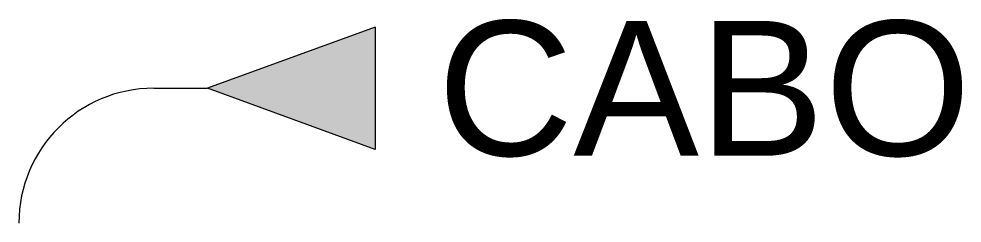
# Model space of a CAD drawing. Extents: x 97.4 to 111.4, y 227.5 to 230.6.
import ezdxf
from ezdxf.enums import TextEntityAlignment as Align

# ---------------------------------------------------------------- set-up
doc = ezdxf.new("R2010")
doc.units = 0
doc.header["$MEASUREMENT"] = 0
doc.layers.get('0').update_dxf_attribs({"linetype": 'CONTINUOUS'})
doc.styles.add('ARIAL', font='arial.ttf')

# ---------------------------------------------------------------- blocks, each defined once
blk = doc.blocks.new('24')
at = {"color": 7}
blk.add_line((0.906, 0), (-0.906, 0), dxfattribs=at)
for p in [(-0.906, 0), (0.906, 0)]:
    blk.add_line(p, (0, -2.484))
blk.add_solid([(0, -2.484), (0.906, 0), (-0.906, 0)])

msp = doc.modelspace()

# ---------------------------------------------------------------- linework, layer by layer
at = {"color": 7}
msp.add_line((99.381, 229.543), (100.181, 229.543), dxfattribs=at)
msp.add_arc((99.381, 227.543), 2, 90, 180)

# ---------------------------------------------------------------- block references
at = {"color": 7, "xscale": -1, "rotation": 270}
msp.add_blockref('24', (102.665, 229.543), dxfattribs=at)

# ---------------------------------------------------------------- texts
at = {"color": 7, "lineweight": -3, "style": 'ARIAL'}
msp.add_attdef('CABO', text='', height=2, dxfattribs=at).set_placement((103.588, 229.543), align=Align.MIDDLE_LEFT)

doc.saveas('drawing.dxf')
